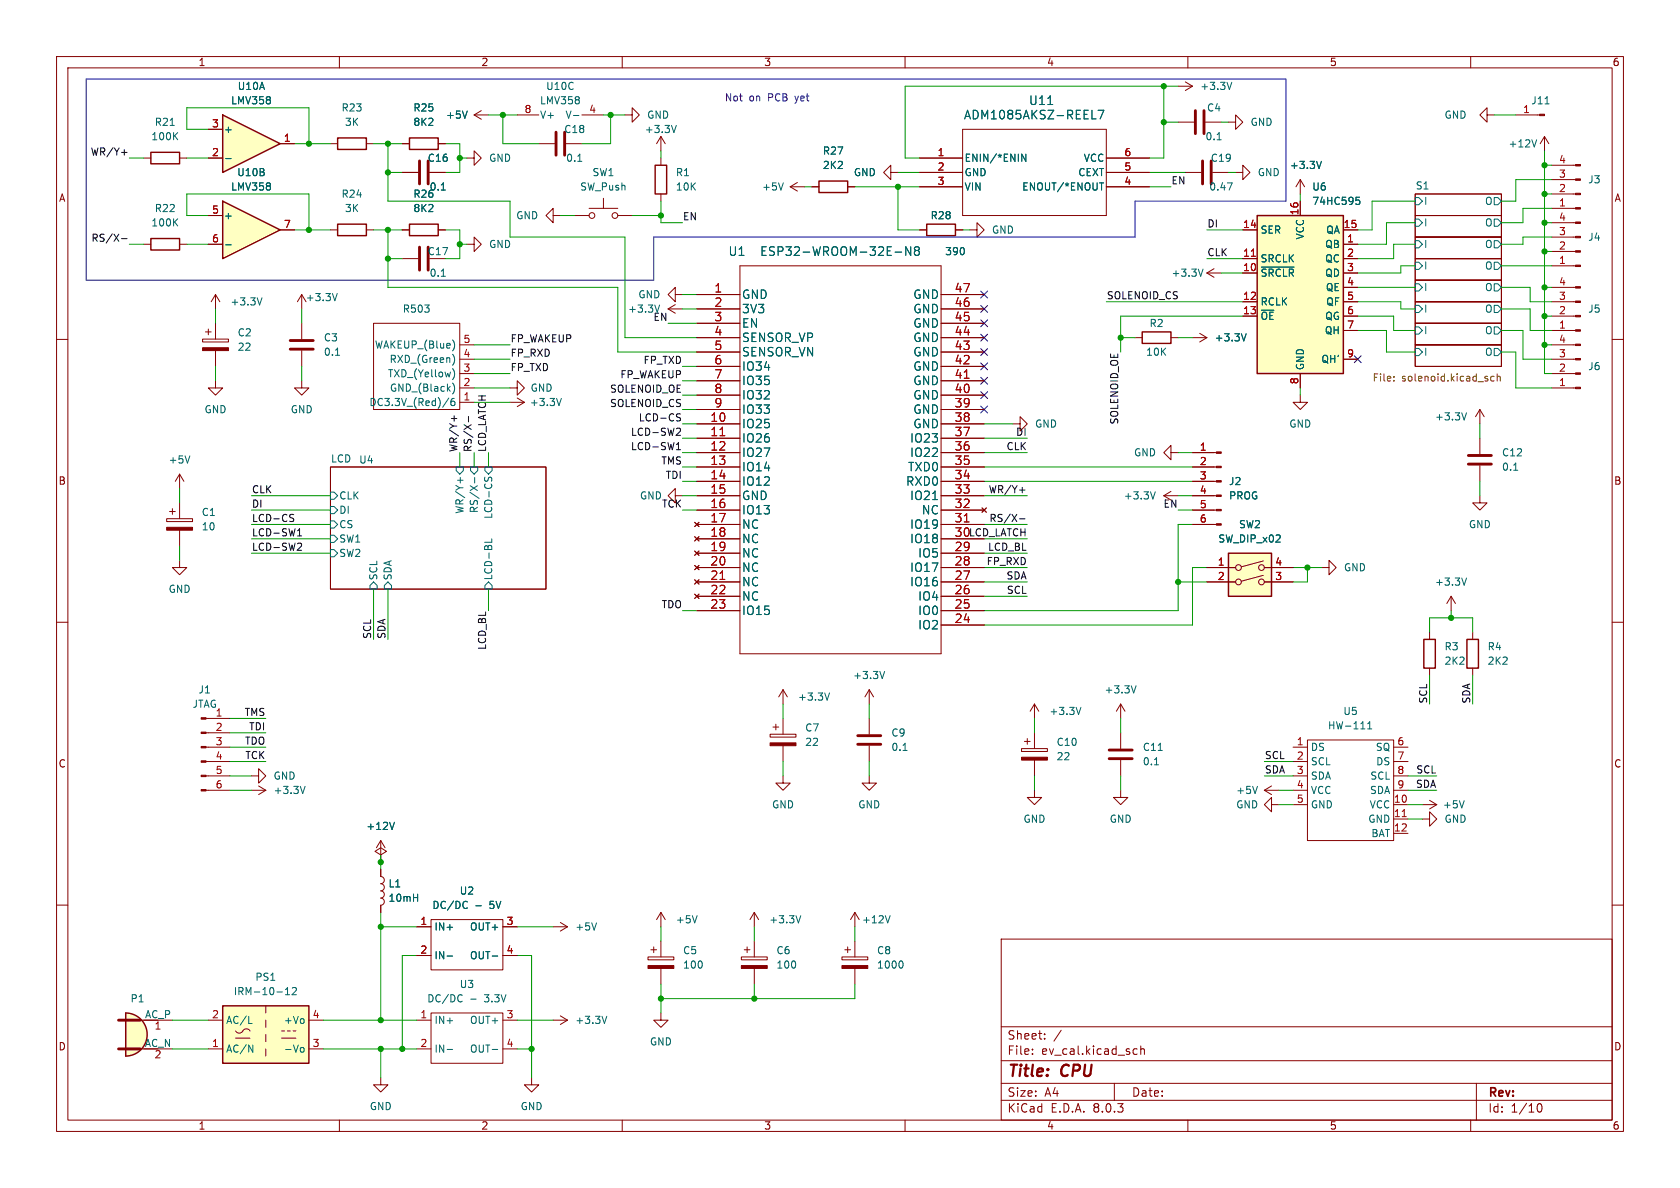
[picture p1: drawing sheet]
<svg xmlns="http://www.w3.org/2000/svg" width="297mm" height="210mm" viewBox="0 0 297 210" stroke-linecap="round" stroke-linejoin="round" font-family="sans-serif">
<defs><g id="words">
<g font-size="2.8" fill="#840000">
<text x="178" y="190.9">Title:</text>
<text x="187.7" y="190.9">CPU</text>
</g>
<g font-size="2.1" fill="#006464">
<text x="170.3" y="21.3">ADM1085AKSZ-REEL7</text>
<text x="181.8" y="18.8">U11</text>
<text x="128.7" y="45.4">U1</text>
<text x="134.3" y="45.4">ESP32-WROOM-32E-N8</text>
<text x="131.1" y="53">GND</text>
<text x="161.4" y="53">GND</text>
<text x="131.1" y="55.6">3V3</text>
<text x="131.1" y="58.1">EN</text>
<text x="161.4" y="58.1">GND</text>
<text x="161.4" y="55.6">GND</text>
<text x="131.1" y="60.7">SENSOR_VP</text>
<text x="131.1" y="63.2">SENSOR_VN</text>
<text x="131.1" y="65.7">IO34</text>
<text x="161.4" y="65.7">GND</text>
<text x="161.4" y="63.2">GND</text>
<text x="161.4" y="60.7">GND</text>
<text x="131.1" y="68.3">IO35</text>
<text x="131.1" y="70.8">IO32</text>
<text x="161.4" y="70.8">GND</text>
<text x="161.4" y="68.3">GND</text>
<text x="131.1" y="75.9">IO25</text>
<text x="131.1" y="73.4">IO33</text>
<text x="161.4" y="75.9">GND</text>
<text x="161.4" y="73.4">GND</text>
<text x="131.1" y="78.4">IO26</text>
<text x="131.1" y="81">IO27</text>
<text x="131.1" y="83.5">IO14</text>
<text x="160.5" y="83.5">TXD0</text>
<text x="160.8" y="81">IO22</text>
<text x="160.8" y="78.4">IO23</text>
<text x="131.1" y="86.1">IO12</text>
<text x="131.1" y="88.6">GND</text>
<text x="160.1" y="86.1">RXD0</text>
<text x="160.8" y="88.6">IO21</text>
<text x="131.1" y="91.1">IO13</text>
<text x="131.1" y="93.7">NC</text>
<text x="160.8" y="93.7">IO19</text>
<text x="162.9" y="91.1">NC</text>
<text x="131.1" y="96.2">NC</text>
<text x="131.1" y="98.8">NC</text>
<text x="131.1" y="101.3">NC</text>
<text x="160.8" y="101.3">IO17</text>
<text x="160.8" y="96.2">IO18</text>
<text x="162.2" y="98.8">IO5</text>
<text x="131.1" y="103.8">NC</text>
<text x="131.1" y="106.4">NC</text>
<text x="160.8" y="103.8">IO16</text>
<text x="162.2" y="106.4">IO4</text>
<text x="131.1" y="108.9">IO15</text>
<text x="162.2" y="111.5">IO2</text>
<text x="162.2" y="108.9">IO0</text>
</g>
<g font-size="2.1" fill="#a90000">
<text x="126.2" y="51.8">1</text>
<text x="168.7" y="51.8">47</text>
<text x="126.2" y="54.4">2</text>
<text x="126.2" y="56.9">3</text>
<text x="126.2" y="59.4">4</text>
<text x="168.7" y="59.4">44</text>
<text x="168.7" y="56.9">45</text>
<text x="168.7" y="54.4">46</text>
<text x="126.2" y="62">5</text>
<text x="126.2" y="64.5">6</text>
<text x="168.7" y="64.5">42</text>
<text x="168.7" y="62">43</text>
<text x="126.2" y="67.1">7</text>
<text x="126.2" y="69.6">8</text>
<text x="168.7" y="69.6">40</text>
<text x="168.7" y="67.1">41</text>
<text x="125.5" y="74.7">10</text>
<text x="125.5" y="77.2">11</text>
<text x="126.2" y="72.1">9</text>
<text x="168.7" y="77.2">37</text>
<text x="168.7" y="74.7">38</text>
<text x="168.7" y="72.1">39</text>
<text x="125.5" y="79.8">12</text>
<text x="125.5" y="82.3">13</text>
<text x="168.7" y="82.3">35</text>
<text x="168.7" y="79.8">36</text>
<text x="125.5" y="84.8">14</text>
<text x="125.5" y="87.4">15</text>
<text x="125.5" y="89.9">16</text>
<text x="168.7" y="89.9">32</text>
<text x="168.7" y="87.4">33</text>
<text x="168.7" y="84.8">34</text>
<text x="125.5" y="92.5">17</text>
<text x="125.5" y="95">18</text>
<text x="168.7" y="95">30</text>
<text x="168.7" y="92.5">31</text>
<text x="125.5" y="97.5">19</text>
<text x="125.5" y="100.1">20</text>
<text x="168.7" y="100.1">28</text>
<text x="168.7" y="97.5">29</text>
<text x="125.5" y="102.6">21</text>
<text x="125.5" y="105.2">22</text>
<text x="125.5" y="107.7">23</text>
<text x="168.7" y="107.7">25</text>
<text x="168.7" y="105.2">26</text>
<text x="168.7" y="102.6">27</text>
<text x="168.7" y="110.2">24</text>
</g>
<g font-size="2.1" fill="#840000">
<text x="178" y="184">Sheet:</text>
<text x="178" y="186.7">File:</text>
<text x="184.1" y="186.7">ev_cal.kicad_sch</text>
<text x="178" y="196.9">KiCad</text>
<text x="178" y="194.1">Size:</text>
<text x="184.7" y="194.1">A4</text>
<text x="185.7" y="196.9">E.D.A.</text>
<text x="193.3" y="196.9">8.0.3</text>
<text x="200" y="194.1">Date:</text>
<text x="263" y="194.3">Rev:</text>
<text x="263" y="196.9">Id:</text>
<text x="267.1" y="196.9">1/10</text>
</g>
<g font-size="1.8" fill="#840000">
<text x="35" y="11.9">1</text>
<text x="85" y="11.9">2</text>
<text x="135" y="11.9">3</text>
<text x="185" y="11.9">4</text>
<text x="235" y="11.9">5</text>
<text x="285" y="11.9">6</text>
<text x="10.3" y="35.9">A</text>
<text x="285.3" y="35.9">A</text>
<text x="10.3" y="85.9">B</text>
<text x="285.3" y="85.9">B</text>
<text x="10.3" y="135.9">C</text>
<text x="285.3" y="135.9">C</text>
<text x="10.3" y="185.9">D</text>
<text x="285.3" y="185.9">D</text>
<text x="35" y="199.9">1</text>
<text x="85" y="199.9">2</text>
<text x="135" y="199.9">3</text>
<text x="185" y="199.9">4</text>
<text x="235" y="199.9">5</text>
<text x="285" y="199.9">6</text>
</g>
<g font-size="1.8" fill="#006464">
<text x="41.9" y="16.1">U10A</text>
<text x="96.4" y="16.1">U10C</text>
<text x="212.1" y="16.1">+3.3V</text>
<text x="27.3" y="22.5">R21</text>
<text x="39.5" y="23.7">+</text>
<text x="40.7" y="18.6">LMV358</text>
<text x="60.3" y="19.9">R23</text>
<text x="60.9" y="22.5">3K</text>
<text x="73" y="19.9">R25</text>
<text x="73" y="22.5">8K2</text>
<text x="78.7" y="21.2">+5V</text>
<text x="95.4" y="18.6">LMV358</text>
<text x="95.4" y="21.2">V+</text>
<text x="99.7" y="23.7">C18</text>
<text x="99.9" y="21.2">V-</text>
<text x="113.9" y="23.7">+3.3V</text>
<text x="114.3" y="21.2">GND</text>
<text x="213.3" y="19.9">C4</text>
<text x="221" y="22.5">GND</text>
<text x="255.3" y="21.2">GND</text>
<text x="270.6" y="18.6">J11</text>
<text x="26.7" y="25">100K</text>
<text x="75.5" y="28.8">C16</text>
<text x="86.4" y="28.8">GND</text>
<text x="100" y="28.8">0.1</text>
<text x="145.4" y="27.5">R27</text>
<text x="170.4" y="28.8">ENIN/*ENIN</text>
<text x="191.5" y="28.8">VCC</text>
<text x="213" y="25">0.1</text>
<text x="214" y="28.8">C19</text>
<text x="266.6" y="26.3">+12V</text>
<text x="40.7" y="33.9">LMV358</text>
<text x="41.8" y="31.3">U10B</text>
<text x="60.3" y="35.2">R24</text>
<text x="73" y="35.2">R26</text>
<text x="75.9" y="33.9">0.1</text>
<text x="102.5" y="33.9">SW_Push</text>
<text x="104.6" y="31.3">SW1</text>
<text x="119.4" y="31.3">R1</text>
<text x="119.4" y="33.9">10K</text>
<text x="134.6" y="33.9">+5V</text>
<text x="145.4" y="30.1">2K2</text>
<text x="150.9" y="31.3">GND</text>
<text x="170.4" y="31.3">GND</text>
<text x="170.4" y="33.9">VIN</text>
<text x="180.6" y="33.9">ENOUT/*ENOUT</text>
<text x="190.5" y="31.3">CEXT</text>
<text x="213.7" y="33.9">0.47</text>
<text x="222.3" y="31.3">GND</text>
<text x="227.9" y="30.1">+3.3V</text>
<text x="231.9" y="33.9">U6</text>
<text x="250.2" y="33.6">S1</text>
<text x="280.7" y="32.6">J3</text>
<text x="26.7" y="40.2">100K</text>
<text x="27.3" y="37.7">R22</text>
<text x="39.5" y="39">+</text>
<text x="60.9" y="37.7">3K</text>
<text x="73" y="37.7">8K2</text>
<text x="91.2" y="39">GND</text>
<text x="164.4" y="39">R28</text>
<text x="175.3" y="41.5">GND</text>
<text x="222.8" y="41.5">SER</text>
<text x="231.9" y="36.4">74HC595</text>
<text x="234.4" y="41.5">QA</text>
<text x="251.7" y="40.2">I</text>
<text x="251.7" y="36.4">I</text>
<text x="262.4" y="40.2">O</text>
<text x="262.4" y="36.4">O</text>
<text x="75.5" y="45.3">C17</text>
<text x="86.4" y="44">GND</text>
<text x="167" y="45.3">390</text>
<text x="222.8" y="46.6">SRCLK</text>
<text x="230.7" y="42.4" transform="rotate(-90 230.7 42.4)">VCC</text>
<text x="234.2" y="44">QB</text>
<text x="234.2" y="46.6">QC</text>
<text x="251.7" y="44">I</text>
<text x="251.7" y="47.9">I</text>
<text x="262.4" y="44">O</text>
<text x="262.4" y="47.9">O</text>
<text x="280.7" y="42.8">J4</text>
<text x="54" y="53.4">+3.3V</text>
<text x="75.9" y="49.1">0.1</text>
<text x="112.8" y="52.9">GND</text>
<text x="207" y="49.1">+3.3V</text>
<text x="222.8" y="49.1">~{SRCLR}</text>
<text x="234.2" y="49.1">QD</text>
<text x="234.3" y="51.7">QE</text>
<text x="251.7" y="51.7">I</text>
<text x="262.4" y="51.7">O</text>
<text x="40.6" y="54.2">+3.3V</text>
<text x="41.9" y="59.7">C2</text>
<text x="71.1" y="55.5">R503</text>
<text x="110.9" y="55.5">+3.3V</text>
<text x="203.1" y="58">R2</text>
<text x="222.8" y="54.2">RCLK</text>
<text x="222.8" y="56.7">~{OE}</text>
<text x="234.1" y="59.3">QH</text>
<text x="234.2" y="56.7">QG</text>
<text x="234.4" y="54.2">QF</text>
<text x="251.7" y="55.5">I</text>
<text x="251.7" y="59.3">I</text>
<text x="262.4" y="55.5">O</text>
<text x="262.4" y="59.3">O</text>
<text x="280.7" y="55.5">J5</text>
<text x="41.9" y="62.2">22</text>
<text x="57.2" y="60.6">C3</text>
<text x="57.2" y="63.1">0.1</text>
<text x="66.2" y="61.8">WAKEUP_(Blue)</text>
<text x="68.8" y="64.4">RXD_(Green)</text>
<text x="202.5" y="63.1">10K</text>
<text x="214.6" y="60.6">+3.3V</text>
<text x="230.7" y="65.5" transform="rotate(-90 230.7 65.5)">GND</text>
<text x="233.5" y="64.4">QH'</text>
<text x="251.7" y="63.1">I</text>
<text x="262.4" y="63.1">O</text>
<text x="280.7" y="65.6">J6</text>
<text x="65.2" y="72">DC3.3V_(Red)/6</text>
<text x="68.5" y="66.9">TXD_(Yellow)</text>
<text x="68.8" y="69.4">GND_(Black)</text>
<text x="93.6" y="72">+3.3V</text>
<text x="93.7" y="69.4">GND</text>
<text x="36.1" y="73.3">GND</text>
<text x="51.3" y="73.3">GND</text>
<text x="182.9" y="75.8">GND</text>
<text x="227.8" y="75.8">GND</text>
<text x="253.6" y="74.5">+3.3V</text>
<text x="29.7" y="82.1">+5V</text>
<text x="58.4" y="81.8">LCD</text>
<text x="63.4" y="82.1">U4</text>
<text x="200.4" y="80.9">GND</text>
<text x="265.4" y="80.9">C12</text>
<text x="265.4" y="83.4">0.1</text>
<text x="59.9" y="88.5">CLK</text>
<text x="113" y="88.5">GND</text>
<text x="198.6" y="88.5">+3.3V</text>
<text x="217.2" y="86">J2</text>
<text x="217.2" y="88.5">PROG</text>
<text x="35.6" y="91.4">C1</text>
<text x="35.6" y="94">10</text>
<text x="59.9" y="91">DI</text>
<text x="59.9" y="93.6">CS</text>
<text x="82.1" y="90.9" transform="rotate(-90 82.1 90.9)">WR/Y+</text>
<text x="84.7" y="90.8" transform="rotate(-90 84.7 90.8)">RS/X-</text>
<text x="87.2" y="91.8" transform="rotate(-90 87.2 91.8)">LCD-CS</text>
<text x="218.9" y="93.6">SW2</text>
<text x="259.6" y="93.6">GND</text>
<text x="59.9" y="96.1">SW1</text>
<text x="59.9" y="98.7">SW2</text>
<text x="215.3" y="96.1">SW_DIP_x02</text>
<text x="237.5" y="101.2">GND</text>
<text x="29.7" y="105">GND</text>
<text x="66.9" y="102.7" transform="rotate(-90 66.9 102.7)">SCL</text>
<text x="69.4" y="102.7" transform="rotate(-90 69.4 102.7)">SDA</text>
<text x="87.2" y="102.7" transform="rotate(-90 87.2 102.7)">LCD-BL</text>
<text x="253.6" y="103.7">+3.3V</text>
<text x="255.3" y="115.2">R3</text>
<text x="255.3" y="117.7">2K2</text>
<text x="262.9" y="115.2">R4</text>
<text x="262.9" y="117.7">2K2</text>
<text x="33.9" y="125.3">JTAG</text>
<text x="35" y="122.8">J1</text>
<text x="141" y="124.1">+3.3V</text>
<text x="150.7" y="120.2">+3.3V</text>
<text x="195.2" y="122.8">+3.3V</text>
<text x="38" y="126.7">1</text>
<text x="142.2" y="129.5">C7</text>
<text x="157.5" y="130.4">C9</text>
<text x="185.4" y="126.6">+3.3V</text>
<text x="234.7" y="129.1">HW-111</text>
<text x="237.4" y="126.6">U5</text>
<text x="142.2" y="132.1">22</text>
<text x="157.5" y="132.9">0.1</text>
<text x="186.7" y="132.1">C10</text>
<text x="186.7" y="134.6">22</text>
<text x="201.9" y="132.9">C11</text>
<text x="201.9" y="135.5">0.1</text>
<text x="231.6" y="132.9">DS</text>
<text x="231.6" y="135.5">SCL</text>
<text x="243.1" y="132.9">SQ</text>
<text x="243.2" y="135.5">DS</text>
<text x="48.3" y="138">GND</text>
<text x="48.3" y="140.6">+3.3V</text>
<text x="136.4" y="143.1">GND</text>
<text x="151.6" y="143.1">GND</text>
<text x="218.4" y="143.1">GND</text>
<text x="218.4" y="140.6">+5V</text>
<text x="231.6" y="138">SDA</text>
<text x="231.6" y="140.6">VCC</text>
<text x="231.6" y="143.1">GND</text>
<text x="242" y="143.1">VCC</text>
<text x="242.1" y="140.6">SDA</text>
<text x="242.2" y="138">SCL</text>
<text x="255" y="143.1">+5V</text>
<text x="64.7" y="146.9">+12V</text>
<text x="180.8" y="145.6">GND</text>
<text x="196.1" y="145.6">GND</text>
<text x="241.8" y="145.6">GND</text>
<text x="242.3" y="148.2">BAT</text>
<text x="255.3" y="145.6">GND</text>
<text x="68.6" y="157.1">L1</text>
<text x="68.6" y="159.6">10mH</text>
<text x="76.3" y="160.9">DC/DC</text>
<text x="81.2" y="158.3">U2</text>
<text x="86.7" y="160.9">5V</text>
<text x="76.7" y="164.7">IN+</text>
<text x="83" y="164.7">OUT+</text>
<text x="101.6" y="164.7">+5V</text>
<text x="119.4" y="163.4">+5V</text>
<text x="135.9" y="163.4">+3.3V</text>
<text x="152.3" y="163.4">+12V</text>
<text x="45" y="173.6">PS1</text>
<text x="76.7" y="169.8">IN-</text>
<text x="83" y="169.8">OUT-</text>
<text x="120.7" y="168.9">C5</text>
<text x="120.7" y="171.4">100</text>
<text x="137.2" y="168.9">C6</text>
<text x="137.2" y="171.4">100</text>
<text x="154.9" y="168.9">C8</text>
<text x="154.9" y="171.4">1000</text>
<text x="23" y="177.4">P1</text>
<text x="41.2" y="176.1">IRM-10-12</text>
<text x="75.4" y="177.4">DC/DC</text>
<text x="81.2" y="174.9">U3</text>
<text x="85.8" y="177.4">3.3V</text>
<text x="25.5" y="185.2">AC_N</text>
<text x="25.5" y="180.1">AC_P</text>
<text x="39.9" y="181.2">AC/L</text>
<text x="50.1" y="181.2">+Vo</text>
<text x="76.7" y="181.2">IN+</text>
<text x="83" y="181.2">OUT+</text>
<text x="101.6" y="181.2">+3.3V</text>
<text x="114.8" y="185">GND</text>
<text x="39.9" y="186.3">AC/N</text>
<text x="50.1" y="186.3">-Vo</text>
<text x="76.7" y="186.3">IN-</text>
<text x="83" y="186.3">OUT-</text>
<text x="65.3" y="196.4">GND</text>
<text x="91.9" y="196.4">GND</text>
</g>
<g font-size="1.8" fill="#a90000">
<text x="37.4" y="22.6">3</text>
<text x="92.6" y="20.1">8</text>
<text x="104.1" y="20.1">4</text>
<text x="269.2" y="20.1">1</text>
<text x="37.4" y="27.7">2</text>
<text x="50.1" y="25.1">1</text>
<text x="165.7" y="27.7">1</text>
<text x="198.7" y="27.7">6</text>
<text x="275.5" y="29">4</text>
<text x="165.7" y="30.2">2</text>
<text x="165.7" y="32.8">3</text>
<text x="198.7" y="32.8">4</text>
<text x="198.7" y="30.2">5</text>
<text x="275.5" y="34">2</text>
<text x="275.5" y="31.5">3</text>
<text x="37.4" y="37.8">5</text>
<text x="50.1" y="40.4">7</text>
<text x="219.7" y="40.4">14</text>
<text x="229.6" y="38.1" transform="rotate(-90 229.6 38.1)">16</text>
<text x="237.4" y="40.4">15</text>
<text x="275.5" y="36.6">1</text>
<text x="275.5" y="41.7">3</text>
<text x="275.5" y="39.1">4</text>
<text x="37.4" y="42.9">6</text>
<text x="219.7" y="45.5">11</text>
<text x="238.1" y="42.9">1</text>
<text x="238.1" y="45.5">2</text>
<text x="275.5" y="46.7">1</text>
<text x="275.5" y="44.2">2</text>
<text x="219.7" y="48">10</text>
<text x="219.7" y="53.1">12</text>
<text x="238.1" y="48">3</text>
<text x="238.1" y="50.5">4</text>
<text x="238.1" y="53.1">5</text>
<text x="275.5" y="53.1">3</text>
<text x="275.5" y="50.5">4</text>
<text x="219.7" y="55.6">13</text>
<text x="238.1" y="55.6">6</text>
<text x="238.1" y="58.2">7</text>
<text x="275.5" y="58.2">1</text>
<text x="275.5" y="55.6">2</text>
<text x="81.8" y="65.8">3</text>
<text x="81.8" y="63.2">4</text>
<text x="81.8" y="60.7">5</text>
<text x="238.1" y="63.2">9</text>
<text x="275.5" y="65.8">2</text>
<text x="275.5" y="63.2">3</text>
<text x="275.5" y="60.7">4</text>
<text x="81.8" y="70.9">1</text>
<text x="81.8" y="68.3">2</text>
<text x="229.6" y="68" transform="rotate(-90 229.6 68)">8</text>
<text x="275.5" y="68.3">1</text>
<text x="212" y="79.8">1</text>
<text x="212" y="82.3">2</text>
<text x="212" y="84.8">3</text>
<text x="212" y="87.4">4</text>
<text x="212" y="89.9">5</text>
<text x="212" y="92.5">6</text>
<text x="215.2" y="100.1">1</text>
<text x="225.4" y="100.1">4</text>
<text x="215.2" y="102.6">2</text>
<text x="225.4" y="102.6">3</text>
<text x="38" y="129.3">2</text>
<text x="38" y="131.8">3</text>
<text x="229.2" y="131.8">1</text>
<text x="246.9" y="131.8">6</text>
<text x="38" y="134.4">4</text>
<text x="38" y="136.9">5</text>
<text x="229.2" y="134.4">2</text>
<text x="229.2" y="136.9">3</text>
<text x="246.9" y="134.4">7</text>
<text x="246.9" y="136.9">8</text>
<text x="38" y="139.4">6</text>
<text x="229.2" y="139.4">4</text>
<text x="229.2" y="142">5</text>
<text x="246.3" y="142">10</text>
<text x="246.9" y="139.4">9</text>
<text x="246.3" y="144.5">11</text>
<text x="246.3" y="147.1">12</text>
<text x="74.2" y="163.6">1</text>
<text x="89.5" y="163.6">3</text>
<text x="74.2" y="168.7">2</text>
<text x="89.5" y="168.7">4</text>
<text x="27.2" y="182.3">1</text>
<text x="37.4" y="185.2">1</text>
<text x="37.4" y="180.1">2</text>
<text x="55.2" y="185.2">3</text>
<text x="55.2" y="180.1">4</text>
<text x="74.2" y="180.1">1</text>
<text x="74.2" y="185.2">2</text>
<text x="89.5" y="180.1">3</text>
<text x="89.5" y="185.2">4</text>
<text x="27.2" y="187.4">2</text>
</g>
<g font-size="1.8" fill="#0000c2">
<text x="128" y="18.2">Not</text>
<text x="132.4" y="18.2">on</text>
<text x="135.9" y="18.2">PCB</text>
<text x="140.9" y="18.2">yet</text>
</g>
<g font-size="1.8" fill="#0f0f0f">
<text x="15.9" y="27.6">WR/Y+</text>
<text x="207" y="32.7">EN</text>
<text x="120.6" y="39">EN</text>
<text x="213.4" y="40.3">DI</text>
<text x="16.1" y="42.8">RS/X-</text>
<text x="213.4" y="45.4">CLK</text>
<text x="195.6" y="53">SOLENOID_CS</text>
<text x="115.4" y="56.8">EN</text>
<text x="90.2" y="60.6">FP_WAKEUP</text>
<text x="90.2" y="63.2">FP_RXD</text>
<text x="90.2" y="65.7">FP_TXD</text>
<text x="113.7" y="64.4">FP_TXD</text>
<text x="107.7" y="69.5">SOLENOID_OE</text>
<text x="109.6" y="67">FP_WAKEUP</text>
<text x="107.7" y="72">SOLENOID_CS</text>
<text x="111.4" y="77.1">LCD-SW2</text>
<text x="112.8" y="74.6">LCD-CS</text>
<text x="179.5" y="77.1">DI</text>
<text x="197.8" y="75.1" transform="rotate(-90 197.8 75.1)">SOLENOID_OE</text>
<text x="80.9" y="80" transform="rotate(-90 80.9 80)">WR/Y+</text>
<text x="83.5" y="80" transform="rotate(-90 83.5 80)">RS/X-</text>
<text x="86" y="80" transform="rotate(-90 86 80)">LCD_LATCH</text>
<text x="111.4" y="79.7">LCD-SW1</text>
<text x="116.8" y="82.2">TMS</text>
<text x="177.8" y="79.7">CLK</text>
<text x="44.4" y="89.8">DI</text>
<text x="44.4" y="87.3">CLK</text>
<text x="116.9" y="89.8">TCK</text>
<text x="117.6" y="84.7">TDI</text>
<text x="174.7" y="87.3">WR/Y+</text>
<text x="205.6" y="89.8">EN</text>
<text x="44.4" y="92.4">LCD-CS</text>
<text x="44.4" y="94.9">LCD-SW1</text>
<text x="171.2" y="94.9">LCD_LATCH</text>
<text x="174.8" y="92.4">RS/X-</text>
<text x="44.4" y="97.4">LCD-SW2</text>
<text x="174.3" y="100">FP_RXD</text>
<text x="174.6" y="97.4">LCD_BL</text>
<text x="116.9" y="107.6">TDO</text>
<text x="177.8" y="102.5">SDA</text>
<text x="177.9" y="105.1">SCL</text>
<text x="65.7" y="113" transform="rotate(-90 65.7 113)">SCL</text>
<text x="68.2" y="113" transform="rotate(-90 68.2 113)">SDA</text>
<text x="86" y="115" transform="rotate(-90 86 115)">LCD_BL</text>
<text x="252.4" y="124.5" transform="rotate(-90 252.4 124.5)">SCL</text>
<text x="260" y="124.5" transform="rotate(-90 260 124.5)">SDA</text>
<text x="43.2" y="126.7">TMS</text>
<text x="43.2" y="131.7">TDO</text>
<text x="43.9" y="129.2">TDI</text>
<text x="43.3" y="134.3">TCK</text>
<text x="223.5" y="134.3">SCL</text>
<text x="223.5" y="136.8">SDA</text>
<text x="250.3" y="136.8">SCL</text>
<text x="250.2" y="139.4">SDA</text>
</g>
<g font-size="1.8" fill="#725600">
<text x="242.6" y="67.8">File:</text>
<text x="247.8" y="67.8">solenoid.kicad_sch</text>
</g>
</g></defs>
<g fill="none" stroke="#840000" stroke-width=".18">
<path d="M10 10h277v190h-277zM12 12h273v186h-273zM60 10v2M110 10v2M160 10v2M210 10v2M260 10v2M82.5 27.9h1.3v-1.2l1.3 1.2-1.3 1.3v-1.3M95.2 25.4h2.8M97.8 38.1v-1.3l-1.3 1.3 1.3 1.3v-1.3h1.3M100.1 25.4h2.8M116.8 24.1l-.7 1.3"/>
<path d="M116.8 24.1v2.6M116.8 24.1l.8 1.3M162.6 30.5h7.6M162.6 27.9h7.6M162.6 33h7.6M170.2 22.9h25.4v15.2h-25.4zM195.6 30.5h7.6M195.6 27.9h7.6M195.6 33h7.6M208.3 21.6h2.8M209.5 30.5h2.8M213.1 21.6h2.8"/>
<path d="M214.4 30.5h2.8M229.9 31.8l-.8 1.2M229.9 31.8v2.5M229.9 31.8l.7 1.2M250.2 38.1h15.2v3.8h-15.2zM250.2 34.3h15.2v3.8h-15.2zM10 60h2M58.4 40.6h1.3M64.8 40.6h1.2M66 57.2h15.3v15.2h-15.3zM71.1 45.7h2.8M82.5 43.2h1.3v-1.3l1.3 1.3-1.3 1.3v-1.3"/>
<path d="M162.6 40.6h1.2M168.9 40.6h1.3M171.4 40.6h1.3v-1.2l1.3 1.2-1.3 1.3v-1.3M213.4 48.3l1.2 .7M213.4 48.3h2.5M214.6 47.5l-1.2 .8M250.2 41.9h15.2v3.8h-15.2zM250.2 53.3h15.2v3.9h-15.2zM250.2 49.5h15.2v3.8h-15.2zM250.2 57.2h15.2v3.8h-15.2zM250.2 45.7h15.2v3.8h-15.2zM285 60h2"/>
<path d="M81.3 71.1h2.5M81.3 68.6h2.5M81.3 66h2.5M81.3 63.5h2.5M81.3 61h2.5M90.2 68.6h1.2v-1.3l1.3 1.3-1.3 1.3v-1.3M250.2 61h15.2v3.8h-15.2zM29.5 91.7h4.5v.5h-4.5zM30 90.4h1M30.5 89.9v1M31.7 99.1v1.2h1.3l-1.3 1.3-1.2-1.3h1.2M31.7 83.8v2.6"/>
<path d="M31.7 88.9v2.8M31.7 93.7v2.8M31.7 83.8l-.7 1.3M31.7 83.8l.8 1.3M58.4 82.6h38.1v21.5h-38.1zM119.4 87.6v-1.2l-1.3 1.2 1.3 1.3v-1.3h1.2M207 80v-1.3l-1.3 1.3 1.3 1.3v-1.3h1.3M261.6 87.6v1.3h1.3l-1.3 1.3-1.3-1.3h1.3M10 110h2M233.7 100.3h1.2v-1.2l1.3 1.2-1.3 1.3v-1.3M256.5 105.4l-.7 1.3M256.5 105.4v2.6"/>
<path d="M256.5 105.4l.8 1.3M285 110h2M36.4 139.7h4.2M36.4 137.2h4.2M36.4 134.6h4.2M36.4 132.1h4.2M36.4 129.5h4.2M36.4 127h4.2M44.4 137.2h1.3v-1.3l1.3 1.3-1.3 1.2v-1.2M198.1 124.5l-.7 1.2M198.1 124.5v2.5M198.1 124.5l.8 1.2"/>
<path d="M10 160h2M67.3 156.2a.64 .64 0 0 1 .6 .7 .64 .64 0 0 1-.6 .6 .64 .64 0 0 1 .6 .6 .64 .64 0 0 1-.6 .7 .63 .63 0 0 1 .6 .6 .63 .63 0 0 1-.6 .6v1.3M67.3 153.7v1.2a.63 .63 0 0 1 .6 .7 .63 .63 0 0 1-.6 .6M251.5 144.8h1.2v-1.3l1.3 1.3-1.3 1.3v-1.3M251.5 142.2h2.5M252.7 141.5l1.3 .7M254 142.2l-1.3 .8M285 160h2M177 166h108v32h-108zM24.8 185.4h5.7M24.8 180.3h5.7M60 198v2"/>
<path d="M67.3 190.5v1.3h1.3l-1.3 1.2-1.3-1.2h1.3M110 198v2M160 198v2M177 194.5h108M177 191.5h108M177 187.5h108M177 181.5h108M182.5 186.3v.1M182.5 185.5v.1M184.7 183.6v.1M184.7 182.8v.1M187.6 182.1l-1.3 2"/>
<path d="M197 191.5v3M200.5 186.3h.5M200.5 185.5h.5M201.7 185.5l.2-.1 .3 .1 .1 .9M201.7 184.9v1.5M210 198v2M260 198v2M261 191.5v6.5M271.7 195.7l.2-.5 .2-.1a.8 .8 0 0 1 .5 .7 .8 .8 0 0 1-.5 .8l-.2-.1-.2-.5"/>
</g>
<g fill="none" stroke="#006464" stroke-width=".18">
<path d="M185.2 18.5h.9M194.1 19.5h1l-.6 1.5M102.1 28.5h.8M119.6 22.2l-.5 1.2M181.4 27.2v1.3l-.8-1.3v1.3M193 21h.8M194.4 32.3h.7M215.2 24.7h.7M217 32.3h.8l-.5 1.3M233.6 28.5l-.4 1.3M250.2 38.7h.6l.7 .7-.7 .6h-.6zM250.2 34.9h.6l.7 .7-.7 .6h-.6z"/>
<path d="M264.2 38.7h.6l.6 .7-.6 .6h-.6zM264.2 34.9h.6l.6 .7-.6 .6h-.6zM78 48.8h.7M212.7 47.6l-.4 1.2M250.2 42.5h.6l.7 .7-.7 .6h-.6zM250.2 54h.6l.7 .6-.7 .6h-.6zM250.2 50.2h.6l.7 .6-.7 .6h-.6zM250.2 57.8h.6l.7 .6-.7 .7h-.6zM250.2 46.4h.6l.7 .6-.7 .6h-.6zM264.2 42.5h.6l.6 .7-.6 .6h-.6zM264.2 54h.6l.6 .6-.6 .6h-.6zM264.2 50.2h.6l.6 .6-.6 .6h-.6z"/>
<path d="M264.2 57.8h.6l.6 .6-.6 .7h-.6zM264.2 46.4h.6l.6 .6-.6 .6h-.6zM79.3 70.4l-1 1.6M80 67.7a1.46 1.46 0 0 1 0 1.9M80 60.1a1.46 1.46 0 0 1 0 1.9M80.1 62.7a1.49 1.49 0 0 1 0 1.8M80.1 65.2a1.47 1.47 0 0 1-.1 1.9M80.3 70.4l-.4 .1a.86 .86 0 0 0 0 1.2l.5-.1v-.4l-.2-.3-.4 .1-.1 .2M250.2 61.6h.6l.7 .6-.7 .7h-.6zM264.2 61.6h.6l.6 .6-.6 .7h-.6zM33.6 80.6l-.5 1.3M58.4 87h.7l.6 .6-.6 .7h-.7z"/>
<path d="M58.4 89.5h.7l.6 .7-.6 .6h-.7zM58.4 92.1h.7l.6 .6-.6 .6h-.7zM58.4 94.6h.7l.6 .7-.6 .6h-.7zM58.4 97.2h.7l.6 .6-.6 .6h-.7zM80.6 82.6h1.3v.6l-.6 .6-.7-.6zM81.4 84.4v1M83.2 82.6h1.3v.6l-.7 .6-.6-.6zM83.9 84.4v1M85.7 82.6h1.3v.6l-.6 .6-.7-.6zM85.7 84.4v.4M86.3 84.8l.1-.3 .3-.1 .2 .2v.3M86.9 95.3v.6"/>
<path d="M66 102.9l.7 .6v.6h-1.3v-.6zM68.6 102.9l.6 .6v.6h-1.3v-.6zM86.4 102.9l.6 .6v.6h-1.3v-.6zM259.3 102.2l-.5 1.2M200.8 121.2l-.4 1.3M73.1 158.7h.7M73.8 158.1v1.2M258.8 141.5l-.4 1.3"/>
</g>
<path d="M246.4 67.2v.2M246.4 66.6v.1M264.1 66.6l-.3-.1-.3 .3 .2 .5h.4M264.7 66.6l.2-.1 .3 .1v.8M264.7 66.1v1.3" fill="none" stroke="#725600" stroke-width=".18"/>
<path d="M211.3 19.6v4M212.9 19.6v4M98.3 23.4v4M99.8 23.4v4M212.6 28.4v4.1M214.1 28.4v4.1M74.2 43.7v4.1M75.7 43.7v4.1M21 185.4h3.8M21 180.3h3.8" fill="none" stroke="#840000" stroke-width=".51"/>
<g fill="#840000" stroke="#840000" stroke-width=".18">
<path d="M29.5 93.2h4.5v.5h-4.5z"/>
<path d="M35.6 139.6h.8v.2h-.8z"/>
<path d="M35.6 137h.8v.3h-.8z"/>
<path d="M35.6 134.5h.8v.2h-.8z"/>
<path d="M35.6 132h.8v.2h-.8z"/>
<path d="M35.6 129.4h.8v.3h-.8z"/>
<path d="M35.6 126.9h.8v.2h-.8z"/>
</g>
<path d="M59.7 39.6h5.1v2.1h-5.1zM163.8 39.6h5.1v2.1h-5.1zM22.2 179.1a3.8 3.8 0 0 1 3.8 3.8 3.8 3.8 0 0 1-3.8 3.8z" fill="none" stroke="#840000" stroke-width=".25"/>
<path d="M22.2 179.1a3.8 3.8 0 0 1 3.8 3.8 3.8 3.8 0 0 1-3.8 3.8z" fill="#ffffc2" stroke="#ffffc2" stroke-width=".18"/>
<path d="M39.4 177.8h15.2v10.2h-15.2z" fill="#ffffc2"/>
<path d="M59.7 24.4h5.1v2h-5.1zM72.4 24.4h5.1v2h-5.1zM72.4 39.6h5.1v2.1h-5.1zM201.9 58.7h5.1v2h-5.1zM39.4 177.8h15.2v10.2h-15.2z" fill="none" stroke="#840000" stroke-width=".25"/>
<g fill="none" stroke="#840000" stroke-width=".18">
<path d="M85.1 19.6l-1.3 .7M58.4 25.4h1.3M64.8 25.4h1.2M71.1 25.4h1.3M71.1 30.5h2.8M75.9 30.5h2.8M77.5 25.4h1.2M83.8 20.3l1.3 .8M83.8 20.3h2.6M217.2 21.6h1.2v-1.3l1.3 1.3-1.3 1.3v-1.3M218.4 30.5h1.3v-1.3l1.3 1.3-1.3 1.3v-1.3M274.3 29.2h4.2"/>
<path d="M274.3 31.8h4.2M274.3 34.3h4.2M274.3 36.8h4.2M71.1 40.6h1.3M77.5 40.6h1.2M200.7 59.7h1.2M207 59.7h1.3M210.8 59.7h2.6M212.1 58.9l1.3 .8M213.4 59.7l-1.3 .8M90.2 71.1h2.5M91.4 70.4l1.3 .7"/>
<path d="M92.7 71.1l-1.3 .8M179.1 74.9h1.2v-1.2l1.3 1.2-1.3 1.3v-1.3M229.9 69.9v1.2h1.2l-1.2 1.3-1.3-1.3h1.3M261.6 72.4l-.7 1.3M261.6 72.4v2.5M261.6 72.4l.8 1.3M180.6 132.3h4.6v.5h-4.6zM181.1 131.1h1M181.6 130.6v1M182.9 129.5v2.8M182.9 134.4v2.8M228.6 132.1h2.5"/>
<path d="M228.6 134.6h2.5M228.6 137.2h2.5M228.6 139.7h2.5M231.1 130.8h15.3v17.8h-15.3zM246.4 132.1h2.5M246.4 134.6h2.5M246.4 137.2h2.5M246.4 139.7h2.5M228.6 142.2h2.5M246.4 142.2h2.5M246.4 144.8h2.5M246.4 147.3h2.5"/>
<path d="M47 177.8v1.3M36.8 185.4h2.6M36.8 180.3h2.6M41.7 182.2a.8 .8 0 0 0 .7 .4 .8 .8 0 0 0 .7-.6 .73 .73 0 0 1 1.1 .2M41.7 183.5h2.5M47 180.3v1.3M47 182.9v1.3M47 185.4v1.3M49.8 183.5h2.5M49.8 182.2h.5M50.8 182.2h.5M51.8 182.2h.5"/>
<path d="M54.6 185.4h2.5M54.6 180.3h2.5"/>
</g>
<g fill="none" stroke="#006464" stroke-width=".18">
<path d="M82.6 19.6l-.4 1.3M78 33.6h.7M220.3 59l-.4 1.3M99.2 70.4l-.4 1.3M259.3 73l-.5 1.2M241.8 128.8h.7M241.8 127.9l.3-.3v1.2M50.5 175.8h.7M50.5 174.9l.3-.3v1.2M51.7 174.7l.5-.1 .2 .3-.8 .9h.8M44 184.7l.7 1.3v-1.3M44 180.9h.6"/>
<path d="M53.3 185.2h.3l.2 .2-.1 .5-.4 .1"/>
</g>
<path d="M74.2 28.4v4.1M75.7 28.4v4.1" fill="none" stroke="#840000" stroke-width=".51"/>
<path d="M247.9 144.4h.7" fill="none" stroke="#a90000" stroke-width=".18"/>
<g fill="#840000" stroke="#840000" stroke-width=".18">
<path d="M180.6 133.9h4.6v.5h-4.6z"/>
<path d="M278.5 29.1h.9v.2h-.9z"/>
<path d="M278.5 31.6h.9v.3h-.9z"/>
<path d="M278.5 34.2h.9v.2h-.9z"/>
<path d="M278.5 36.7h.9v.3h-.9z"/>
</g>
<path d="M222.2 38.1h15.3v27.9h-15.3z" fill="#ffffc2"/>
<path d="M115.8 29.2h2.1v5.1h-2.1zM222.2 38.1h15.3v27.9h-15.3z" fill="none" stroke="#840000" stroke-width=".25"/>
<g fill="none" stroke="#840000" stroke-width=".18">
<path d="M208.3 15.2h2.5M209.5 14.5l1.3 .7M210.8 15.2l-1.3 .8M116.8 27.9v1.3M116.8 34.3v1.3M139.7 33l1.3 .8M139.7 33h2.5M141 32.3l-1.3 .7M229.9 35.6v2.5M219.7 48.3h2.5M219.7 45.7h2.5M219.7 53.3h2.5"/>
<path d="M219.7 55.9h2.5M219.7 40.6h2.5M237.5 43.2h2.5M237.5 48.3h2.5M237.5 45.7h2.5M237.5 53.3h2.5M237.5 55.9h2.5M237.5 40.6h2.5M237.5 50.8h2.5M237.5 58.4h2.5M229.9 66v2.6M237.5 63.5h2.5"/>
<path d="M274.3 63.5h4.2M274.3 61h4.2M274.3 66h4.2M274.3 68.6h4.2M67.3 148.6l-.8 1.3M67.3 148.6v2.5M67.3 148.6l.8 1.3M94 190.5v1.3h1.2l-1.2 1.2-1.3-1.2h1.3"/>
</g>
<path d="M217.8 14.5l-.5 1.3M138.5 32.3l-.4 1.3M239.7 34.9h.6M239.9 35.4h.3l.2 .2-.1 .5h-.4M223 47.2h5.8M69.7 145.4l-.4 1.2" fill="none" stroke="#006464" stroke-width=".18"/>
<path d="M221.2 45.3h.7" fill="none" stroke="#a90000" stroke-width=".18"/>
<g fill="#840000" stroke="#840000" stroke-width=".18">
<path d="M278.5 60.8h.9v.3h-.9z"/>
<path d="M278.5 63.4h.9v.2h-.9z"/>
<path d="M278.5 65.9h.9v.3h-.9z"/>
<path d="M278.5 68.5h.9v.2h-.9z"/>
</g>
<path d="M217.2 97.8h7.6v7.6h-7.6z" fill="#ffffc2"/>
<g fill="none" stroke="#840000" stroke-width=".18">
<path d="M91.4 20.3h3.8M101.6 38.1h2.5M102.9 20.3h3.8M104.1 36.8h5.1M106.7 35.1v1.7M109.2 38.1h2.6M110.5 20.3h1.3v-1.2l1.2 1.2-1.2 1.3v-1.3M143.5 33h1.3M149.9 33h1.2M157.5 30.5v-1.3l-1.3 1.3 1.3 1.3v-1.3h1.2M262.9 20.3v-1.2l-1.3 1.2 1.3 1.3v-1.3h1.3M268 20.3h4.2"/>
<path d="M273 24.1l-.7 1.3M273 24.1v2.6M273 24.1l.8 1.3M274.3 39.4h4.2M25.4 43.2h1.3M31.7 43.2h1.3M274.3 50.8h4.2M274.3 53.3h4.2M274.3 55.9h4.2M274.3 58.4h4.2M274.3 41.9h4.2M274.3 44.5h4.2"/>
<path d="M274.3 47h4.2M261.6 77.5v2.8M205.7 87.6h2.6M205.7 87.6l1.3 .8M207 86.9l-1.3 .7M210.8 92.7h4.2M210.8 90.2h4.2M210.8 87.6h4.2M210.8 85.1h4.2M210.8 82.6h4.2M210.8 80h4.2M223.3 99.2l-3.8 1"/>
<path d="M261.6 82.3v2.8M213.4 100.3h5M213.4 102.9h5M223.3 101.7l-3.8 1M223.5 100.3h5.1M223.5 102.9h5.1M252.7 111.8v1.2M252.7 118.1v1.3M260.3 111.8v1.2M260.3 118.1v1.3M182.9 139.7v1.3h1.2l-1.2 1.2-1.3-1.2h1.3M182.9 124.5l-.8 1.2"/>
<path d="M182.9 124.5v2.5M182.9 124.5l.7 1.2M198.1 139.7v1.3h1.3l-1.3 1.2-1.3-1.2h1.3M198.1 129.5v2.8M198.1 134.4v2.8M223.5 139.7l1.3 .8M223.5 139.7h2.6M224.8 138.9l-1.3 .8M67.3 151.1l1-.6-1-.6-1 .6 1 .6v1.3M67.3 152.4h.1M224.8 142.2v-1.2l-1.3 1.2 1.3 1.3v-1.3h1.3M73.7 163.8h2.5"/>
<path d="M73.7 168.9h2.5M76.2 179.1h12.7v8.9h-12.7zM76.2 162.6h12.7v8.9h-12.7zM88.9 163.8h2.5M88.9 168.9h2.5M73.7 180.3h2.5M73.7 185.4h2.5M88.9 180.3h2.5M88.9 185.4h2.5"/>
<circle cx="104.6" cy="38.1" r=".51"/>
<circle cx="108.7" cy="38.1" r=".51"/>
<circle cx="218.9" cy="100.3" r=".51"/>
<circle cx="218.9" cy="102.9" r=".51"/>
<circle cx="223" cy="100.3" r=".51"/>
<circle cx="223" cy="102.9" r=".51"/>
</g>
<path d="M144.8 32h5.1v2h-5.1zM26.7 42.2h5v2h-5zM217.2 97.8h7.6v7.6h-7.6zM251.7 113h2v5.1h-2zM259.3 113h2.1v5.1h-2.1z" fill="none" stroke="#840000" stroke-width=".25"/>
<g fill="none" stroke="#006464" stroke-width=".18">
<path d="M273.1 18.4h.8M30.9 39.2l.5 .7M31.4 38.7l-.7 .7M101.4 20.4h.9M271.7 24.7l-.5 1.3M204.2 86.9l-.4 1.3M267.6 83.1h.7M191.1 125l-.4 1.3M204.1 135.2h.7M204.8 132.7h.7M222.3 139l-.4 1.3M82.4 159.3l.2 .2"/>
<path d="M79 169h1M81.5 175.8l.2 .2M81.7 177l-.2 .1M82.6 160.5l-.2 .1M83.2 176.6h1M84.1 160.1h1M87 169h1M79 185.5h1M87 185.5h1"/>
</g>
<g fill="#840000" stroke="#840000" stroke-width=".18">
<path d="M278.5 50.7h.9v.2h-.9z"/>
<path d="M278.5 53.2h.9v.3h-.9z"/>
<path d="M278.5 55.8h.9v.2h-.9z"/>
<path d="M278.5 58.3h.9v.2h-.9z"/>
<path d="M272.2 20.2h.8v.2h-.8z"/>
<path d="M278.5 39.2h.9v.3h-.9z"/>
<path d="M278.5 41.8h.9v.2h-.9z"/>
<path d="M278.5 44.3h.9v.3h-.9z"/>
<path d="M278.5 46.9h.9v.2h-.9z"/>
<path d="M215 92.6h.9v.2h-.9z"/>
<path d="M215 90h.9v.3h-.9z"/>
<path d="M215 87.5h.9v.3h-.9z"/>
<path d="M215 85h.9v.2h-.9z"/>
<path d="M215 82.4h.9v.3h-.9z"/>
<path d="M215 79.9h.9v.2h-.9z"/>
</g>
<path d="M259.6 82h4.1M259.6 80.5h4.1M196.1 134.1h4.1M196.1 132.6h4.1" fill="none" stroke="#840000" stroke-width=".51"/>
<path d="M39.4 35.6l10.1 5-10.1 5.1z" fill="#ffffc2"/>
<path d="M26.7 26.9h5v2.1h-5zM39.4 35.6l10.1 5-10.1 5.1z" fill="none" stroke="#840000" stroke-width=".25"/>
<g fill="none" stroke="#840000" stroke-width=".18">
<path d="M25.4 27.9h1.3M31.7 27.9h1.3M36.8 38.1h2.6M35.8 59.9h4.6v.6h-4.6zM36.3 58.7h1M36.8 43.2h2.6M36.8 58.2v1M38.1 52.1v2.5M38.1 57.2v2.7M38.1 52.1l-.8 1.2M38.1 52.1l.8 1.2M49.5 40.6h2.6"/>
<path d="M53.3 52.1v2.5M53.3 57.2v2.7M53.3 52.1l-.7 1.2M53.3 52.1l.8 1.2M38.1 67.3v1.3h1.3l-1.3 1.3-1.3-1.3h1.3M38.1 62v2.8M53.3 67.3v1.3h1.3l-1.3 1.3-1.2-1.3h1.2M53.3 62v2.8M44.4 139.7h2.6M45.7 138.9l1.3 .8M47 139.7l-1.3 .8M136.1 129.8h4.6v.5h-4.6z"/>
<path d="M136.7 128.5h1M137.2 128v1M138.4 137.2v1.2h1.3l-1.3 1.3-1.2-1.3h1.2M138.4 121.9l-.7 1.3M138.4 121.9v2.6M138.4 127v2.8M138.4 131.8v2.8M138.4 121.9l.8 1.3M153.7 137.2v1.2h1.2l-1.2 1.3-1.3-1.3h1.3M153.7 121.9l-.8 1.3M153.7 121.9v2.6M153.7 127v2.8"/>
<path d="M153.7 131.8v2.8M153.7 121.9l.7 1.3M97.8 163.8h2.5M99.1 163.1l1.2 .7M99.1 179.6l1.2 .7M100.3 163.8l-1.2 .8M114.6 169.2h4.5v.5h-4.5zM115.1 167.9h1M115.6 167.4v1M116.8 179.1v1.2h1.3l-1.3 1.3-1.2-1.3h1.2M116.8 161.3l-.7 1.3M116.8 161.3v2.5"/>
<path d="M116.8 166.4v2.8M116.8 171.2v2.8M116.8 161.3l.8 1.3M131.1 169.2h4.5v.5h-4.5zM131.6 167.9h1M132.1 167.4v1M133.3 161.3v2.5M133.3 166.4v2.8M133.3 171.2v2.8M133.3 161.3l-.7 1.3M133.3 161.3l.8 1.3M148.8 169.2h4.6v.5h-4.6z"/>
<path d="M149.4 167.9h1M149.9 167.4v1M151.1 161.3v2.5M151.1 166.4v2.8M151.1 171.2v2.8M151.1 161.3l-.7 1.3M151.1 161.3l.8 1.3M97.8 180.3h2.5M100.3 180.3l-1.2 .8"/>
</g>
<g fill="none" stroke="#006464" stroke-width=".18">
<path d="M30.1 22.2h.7M30.9 24l.5 .7M31.4 23.4l-.7 .8M39.9 43.3h1M46.3 52.6l-.4 1.3M59.6 51.9l-.4 1.3M59.3 62.8h.7M156.4 118.7l-.4 1.3M53.9 139l-.4 1.3M146.6 122.5l-.4 1.3M159.6 132.7h.8M105.5 163.1l-.5 1.3"/>
<path d="M107.3 179.6l-.4 1.3M123.2 161.9l-.4 1.2M141.6 161.9l-.5 1.2M157.4 161.9l-.5 1.2M159.3 169.9a.79 .79 0 0 1 0 1.2"/>
</g>
<g fill="#840000" stroke="#840000" stroke-width=".18">
<path d="M35.8 61.5h4.6v.5h-4.6z"/>
<path d="M114.6 170.7h4.5v.5h-4.5z"/>
<path d="M131.1 170.7h4.5v.5h-4.5z"/>
<path d="M148.8 170.7h4.6v.5h-4.6z"/>
<path d="M136.1 131.3h4.6v.5h-4.6z"/>
</g>
<path d="M51.3 61.7h4.1M51.3 60.2h4.1M151.6 131.6h4.1M151.6 130h4.1" fill="none" stroke="#840000" stroke-width=".51"/>
<path d="M39.4 20.3l10.1 5.1-10.1 5.1z" fill="#ffffc2"/>
<path d="M39.4 20.3l10.1 5.1-10.1 5.1z" fill="none" stroke="#840000" stroke-width=".25"/>
<g fill="none" stroke="#840000" stroke-width=".18">
<path d="M36.8 27.9h2.6M36.8 22.9h2.6M36.8 38.1h2.6M49.5 25.4h2.6M71.1 25.4h1.3M71.1 30.5h2.8M75.9 30.5h2.8M77.5 25.4h1.2M143.5 33h1.3M149.9 33h1.2M162.6 27.9h7.6M162.6 30.5h7.6"/>
<path d="M162.6 33h7.6M195.6 27.9h7.6M195.6 30.5h7.6M195.6 33h7.6M229.9 35.6v2.5M36.8 43.2h2.6M49.5 40.6h2.6M71.1 40.6h1.3M77.5 40.6h1.2M118.1 54.6h2.5M118.1 54.6l1.3 .8M119.4 52.1v-1.3l-1.3 1.3 1.3 1.2v-1.2h1.2"/>
<path d="M119.4 53.8l-1.3 .8M123.2 52.1h7.6M123.2 54.6h7.6M123.2 57.2h7.6M123.2 59.7h7.6M130.8 47h35.6v68.6h-35.6zM162.6 40.6h1.2M166.4 52.1h7.6M166.4 54.6h7.6M166.4 57.2h7.6M166.4 59.7h7.6M168.9 40.6h1.3"/>
<path d="M219.7 40.6h2.5M219.7 48.3h2.5M219.7 45.7h2.5M219.7 53.3h2.5M219.7 55.9h2.5M237.5 40.6h2.5M237.5 43.2h2.5M237.5 48.3h2.5M237.5 45.7h2.5M237.5 53.3h2.5M237.5 55.9h2.5M237.5 50.8h2.5"/>
<path d="M237.5 58.4h2.5M123.2 74.9h7.6M123.2 77.5h7.6M123.2 72.4h7.6M123.2 69.9h7.6M123.2 67.3h7.6M123.2 64.8h7.6M123.2 62.2h7.6M166.4 74.9h7.6M166.4 77.5h7.6M166.4 72.4h7.6M166.4 69.9h7.6"/>
<path d="M166.4 67.3h7.6M166.4 64.8h7.6M166.4 62.2h7.6M229.9 66v2.6M237.5 63.5h2.5M122.8 92.3l.8 .8M122.8 94.9l.8 .7M122.8 97.4l.8 .8M122.8 99.9l.8 .8M123.2 80h7.6M123.2 82.6h7.6M123.2 85.1h7.6"/>
<path d="M123.2 87.6h7.6M123.2 90.2h7.6M123.2 92.7h7.6M123.2 95.3h7.6M123.2 97.8h7.6M123.6 92.3l-.8 .8M123.6 94.9l-.8 .7M123.6 97.4l-.8 .8M123.6 99.9l-.8 .8M166.4 80h7.6M166.4 82.6h7.6M166.4 85.1h7.6"/>
<path d="M166.4 87.6h7.6M166.4 90.2h7.6M166.4 92.7h7.6M166.4 95.3h7.6M166.4 97.8h7.6M173.6 89.8l.8 .8M174.4 89.8l-.8 .8M210.8 80h3.8M210.8 82.6h3.8M210.8 85.1h3.8M210.8 87.6h3.8M210.8 90.2h3.8"/>
<path d="M210.8 92.7h3.8M122.8 102.5l.8 .8M122.8 105l.8 .8M123.2 100.3h7.6M123.2 102.9h7.6M123.2 105.4h7.6M123.2 108h7.6M123.6 102.5l-.8 .8M123.6 105l-.8 .8M166.4 100.3h7.6M166.4 102.9h7.6M166.4 105.4h7.6"/>
<path d="M166.4 108h7.6M166.4 110.5h7.6M213.4 100.3h5M213.4 102.9h5M223.5 100.3h5.1M223.5 102.9h5.1M67.3 152.4h.1M67.3 153.7v1.2M67.3 160v1.3M73.7 163.8h2.5M73.7 168.9h2.5M88.9 163.8h2.5"/>
<path d="M88.9 168.9h2.5"/>
</g>
<g fill="none" stroke="#006464" stroke-width=".18">
<path d="M82.6 19.6l-.4 1.3M185.2 18.5h.9M194.1 19.5h1l-.6 1.5M39.9 28h1M78 33.6h.7M181.4 27.2v1.3l-.8-1.3v1.3M193 21h.8M194.4 32.3h.7M233.6 28.5l-.4 1.3M239.7 34.9h.6M239.9 35.4h.3l.2 .2-.1 .5h-.4M39.9 43.3h1"/>
<path d="M116.6 53.9l-.4 1.3M158.2 44.6h1.2M161 43.6v1.5l-.9-1.5v1.5M161.9 44.3l-.2-.3 .2-.4h.3l.3 .3-.3 .4M161.9 44.3l-.2 .3v.4l.2 .1h.5l.1-.2v-.5l-.3-.1M161.9 44.3h.3M220.3 59l-.4 1.3M223 47.2h5.8M164.9 88.3h.8M69.7 145.4l-.4 1.2M73.1 158.7h.7M73.8 158.1v1.2"/>
<path d="M82.4 159.3l.2 .2M79 169h1M82.6 160.5l-.2 .1M84.1 160.1h1M87 169h1"/>
</g>
<path d="M221.2 45.3h.7M127.3 77h.8M170.5 66.9h.8M170.5 92.3h.8M127.3 102.4h.8" fill="none" stroke="#a90000" stroke-width=".18"/>
<g fill="none" stroke="#0f0f0f" stroke-width=".18">
<path d="M21.5 26.9h1M21.5 42.2h1M80.3 73.5v1M82.8 73.6v1M119.6 79.5h.7M119.6 78.6l.3-.4v1.3M119.8 75.7h.4l.1 .4-.8 .9h.8M119.8 73.8l.4 .1 .1 .3-.2 .2h-.3M119.8 73.1l.5 .1M51.4 91.5l.4 .2 .1 .3-.2 .2h-.3M51.4 90.9l.5 .1M52.6 94.7h.7"/>
<path d="M52.6 93.8l.4-.3v1.2M52.8 96l.4 .1 .1 .3-.8 .9h.8M180.2 91.7h1M180.2 86.6h1"/>
</g>
<path d="M15.2 14h212.1v21.6h-26.6v6.3h-85.1v7.6h-100.4z" fill="none" stroke="#0000c2" stroke-width=".18"/>
<g fill="none" stroke="#009600" stroke-width=".18">
<path d="M205.7 15.2v12.7h-2.5M208.3 15.2h-48.3v12.7h2.6M22.9 27.9h2.5M33 27.9h3.8M36.8 38.1h-3.8v-3.8h21.6v6.3M36.8 22.9h-3.8v-3.8h21.6v6.3M52.1 25.4h6.3M66 25.4h5.1M68.6 30.5h2.5M68.6 25.4v10.2h21.6v6.3h20.3v17.8h12.7M78.7 25.4h2.6v5.1h-2.6M81.3 27.9h1.2"/>
<path d="M86.4 20.3h5M88.9 20.3v5.1h6.3M99.1 38.1h2.5M106.7 20.3h3.8M107.9 20.3v5.1h-5M111.8 38.1h5M116.8 35.6v3.8h3.8M116.8 26.7v1.2M142.2 33h1.3M151.1 33h11.5M158.7 30.5h3.9M158.7 33v7.6h3.9"/>
<path d="M203.2 30.5h6.3M203.2 33h3.8M205.7 21.6h2.6M215.9 21.6h1.3M217.2 30.5h1.2M229.9 34.3v1.3M250.2 39.4h-5.1v3.8h-5.1M250.2 35.6h-7.6v5h-2.6M264.2 20.3h3.8M273 39.4h1.3M273 34.3h1.3M273 26.7v39.3h1.3"/>
<path d="M273 29.2h1.3M274.3 36.8h-5.1v2.6h-3.8M274.3 31.8h-6.3v3.8h-2.6M22.9 43.2h2.5M33 43.2h3.8M38.1 54.6v2.6M52.1 40.6h6.3M53.3 54.6v2.6M66 40.6h5.1M68.6 40.6v10.2h40.6v11.4h14M68.6 45.7h2.5M78.7 40.6h2.6v5.1h-2.6"/>
<path d="M81.3 43.2h1.2M118.1 57.2h5.1M120.6 52.1h2.6M120.6 54.6h2.6M170.2 40.6h1.2M195.6 53.3h24.1M198.1 59.7h2.6M208.3 59.7h2.5M213.4 40.6h6.3M213.4 45.7h6.3M215.9 48.3h3.8M219.7 55.9h-21.6v6.3"/>
<path d="M240 55.9h6.4v2.5h3.8M240 58.4h5.1v3.8h5.1M240 53.3h7.6v1.3h2.6M240 50.8h10.2M250.2 43.2h-3.8v2.5h-6.4M250.2 47h-2.6v1.3h-7.6M265.4 58.4h3.8v5.1h5.1M265.4 54.6h5.1v3.8h3.8M265.4 50.8h5.1v2.5h3.8M265.4 47h8.9M273 55.9h1.3M273 50.8h1.3"/>
<path d="M273 44.5h1.3M274.3 41.9h-5.1v1.3h-3.8M38.1 64.8v2.5M53.3 64.8v2.5M83.8 61h6.4M83.8 66h6.4M83.8 71.1h6.4M83.8 68.6h6.4M83.8 63.5h6.4M120.6 74.9h2.6M120.6 77.5h2.6M120.6 69.9h2.6"/>
<path d="M120.6 72.4h2.6M120.6 64.8h2.6M120.6 67.3h2.6M174 74.9h5.1M174 77.5h7.6M229.9 68.6v1.3M261.6 74.9v2.6M265.4 62.2h2.6v6.4h6.3M273 61h1.3M31.7 86.4v2.5M31.7 96.5v2.6M44.4 92.7h14"/>
<path d="M44.4 87.6h14M44.4 97.8h14M44.4 90.2h14M44.4 95.3h14M81.3 80v2.6M83.8 80v2.6M86.4 80v2.6M120.6 80h2.6M120.6 87.6h2.6M120.6 85.1h2.6M120.6 82.6h2.6M120.6 90.2h2.6"/>
<path d="M174 92.7h7.6M174 80h7.6M174 87.6h7.6M174 97.8h7.6M174 85.1h36.8M174 82.6h36.8M174 95.3h7.6M208.3 80h2.5M208.3 87.6h2.5M208.3 90.2h2.5M210.8 92.7h-2.5v15.3h-34.3M261.6 85.1v2.5"/>
<path d="M66 104.1v8.9M68.6 104.1v8.9M86.4 104.1v3.9M120.6 108h2.6M174 100.3h7.6M174 102.9h7.6M174 105.4h7.6M208.3 102.9h5.1M213.4 100.3h-2.6v10.2h-36.8M228.6 100.3h5.1M231.1 100.3v2.6h-2.5M252.7 111.8v-2.6h7.6v2.6"/>
<path d="M252.7 119.4v5.1M256.5 108v1.2M260.3 119.4v5.1M40.6 139.7h3.8M40.6 137.2h3.8M40.6 134.6h6.4M40.6 132.1h6.4M40.6 127h6.4M40.6 129.5h6.4M138.4 124.5v2.5M138.4 134.6v2.6M153.7 124.5v2.5"/>
<path d="M153.7 134.6v2.6M182.9 127v2.5M182.9 137.2v2.5M198.1 127v2.5M198.1 137.2v2.5M223.5 137.2h5.1M223.5 134.6h5.1M226.1 139.7h2.5M248.9 139.7h5.1M248.9 137.2h5.1M67.3 151.1v2.6M226.1 142.2h2.5"/>
<path d="M248.9 142.2h2.6M248.9 144.8h2.6M67.3 161.3v19M67.3 163.8h6.4M73.7 168.9h-2.6v16.5M91.4 168.9h2.6v21.6M91.4 163.8h6.4M116.8 163.8v2.6M116.8 174v5.1M133.3 163.8v2.6M133.3 174v2.5M151.1 163.8v2.6"/>
<path d="M151.1 174v2.5h-34.3M30.5 185.4h6.3M30.5 180.3h6.3M57.1 185.4h16.6M57.1 180.3h16.6M67.3 185.4v5.1M91.4 185.4h2.6M91.4 180.3h6.4"/>
</g>
<g fill="none" stroke="#000084" stroke-width=".18">
<path d="M173.4 54l1.2 1.2M173.4 51.5l1.2 1.2M173.4 56.5l1.2 1.3M173.4 59.1l1.2 1.2M174.6 54l-1.2 1.2M174.6 51.5l-1.2 1.2M174.6 56.5l-1.2 1.3M174.6 59.1l-1.2 1.2M173.4 69.2l1.2 1.3M173.4 71.8l1.2 1.2M173.4 66.7l1.2 1.2M173.4 64.2l1.2 1.2"/>
<path d="M173.4 61.6l1.2 1.2M174.6 69.2l-1.2 1.3M174.6 71.8l-1.2 1.2M174.6 66.7l-1.2 1.2M174.6 64.2l-1.2 1.2M174.6 61.6l-1.2 1.2M239.4 62.9l1.2 1.2M240.6 62.9l-1.2 1.2"/>
</g>
<g fill="#009600" stroke="#009600" stroke-width=".18">
<circle cx="205.7" cy="15.2" r=".46"/>
<circle cx="205.7" cy="21.6" r=".46"/>
<circle cx="198.1" cy="59.7" r=".46"/>
<circle cx="273" cy="34.3" r=".46"/>
<circle cx="273" cy="61" r=".46"/>
<circle cx="273" cy="50.8" r=".46"/>
<circle cx="273" cy="55.9" r=".46"/>
<circle cx="273" cy="39.4" r=".46"/>
<circle cx="273" cy="44.5" r=".46"/>
<circle cx="256.5" cy="109.2" r=".46"/>
<circle cx="273" cy="29.2" r=".46"/>
<circle cx="231.1" cy="100.3" r=".46"/>
<circle cx="208.3" cy="102.9" r=".46"/>
<circle cx="94" cy="185.4" r=".46"/>
<circle cx="67.3" cy="185.4" r=".46"/>
<circle cx="67.3" cy="180.3" r=".46"/>
<circle cx="71.1" cy="185.4" r=".46"/>
<circle cx="67.3" cy="152.4" r=".46"/>
<circle cx="67.3" cy="163.8" r=".46"/>
<circle cx="116.8" cy="38.1" r=".46"/>
<circle cx="88.9" cy="20.3" r=".46"/>
<circle cx="107.9" cy="20.3" r=".46"/>
<circle cx="54.6" cy="25.4" r=".46"/>
<circle cx="54.6" cy="40.6" r=".46"/>
<circle cx="133.3" cy="176.5" r=".46"/>
<circle cx="116.8" cy="176.5" r=".46"/>
<circle cx="68.6" cy="40.6" r=".46"/>
<circle cx="68.6" cy="30.5" r=".46"/>
<circle cx="81.3" cy="43.2" r=".46"/>
<circle cx="68.6" cy="45.7" r=".46"/>
<circle cx="68.6" cy="25.4" r=".46"/>
<circle cx="81.3" cy="27.9" r=".46"/>
<circle cx="158.7" cy="33" r=".46"/>
</g>
<use href="#words"/>
</svg>
